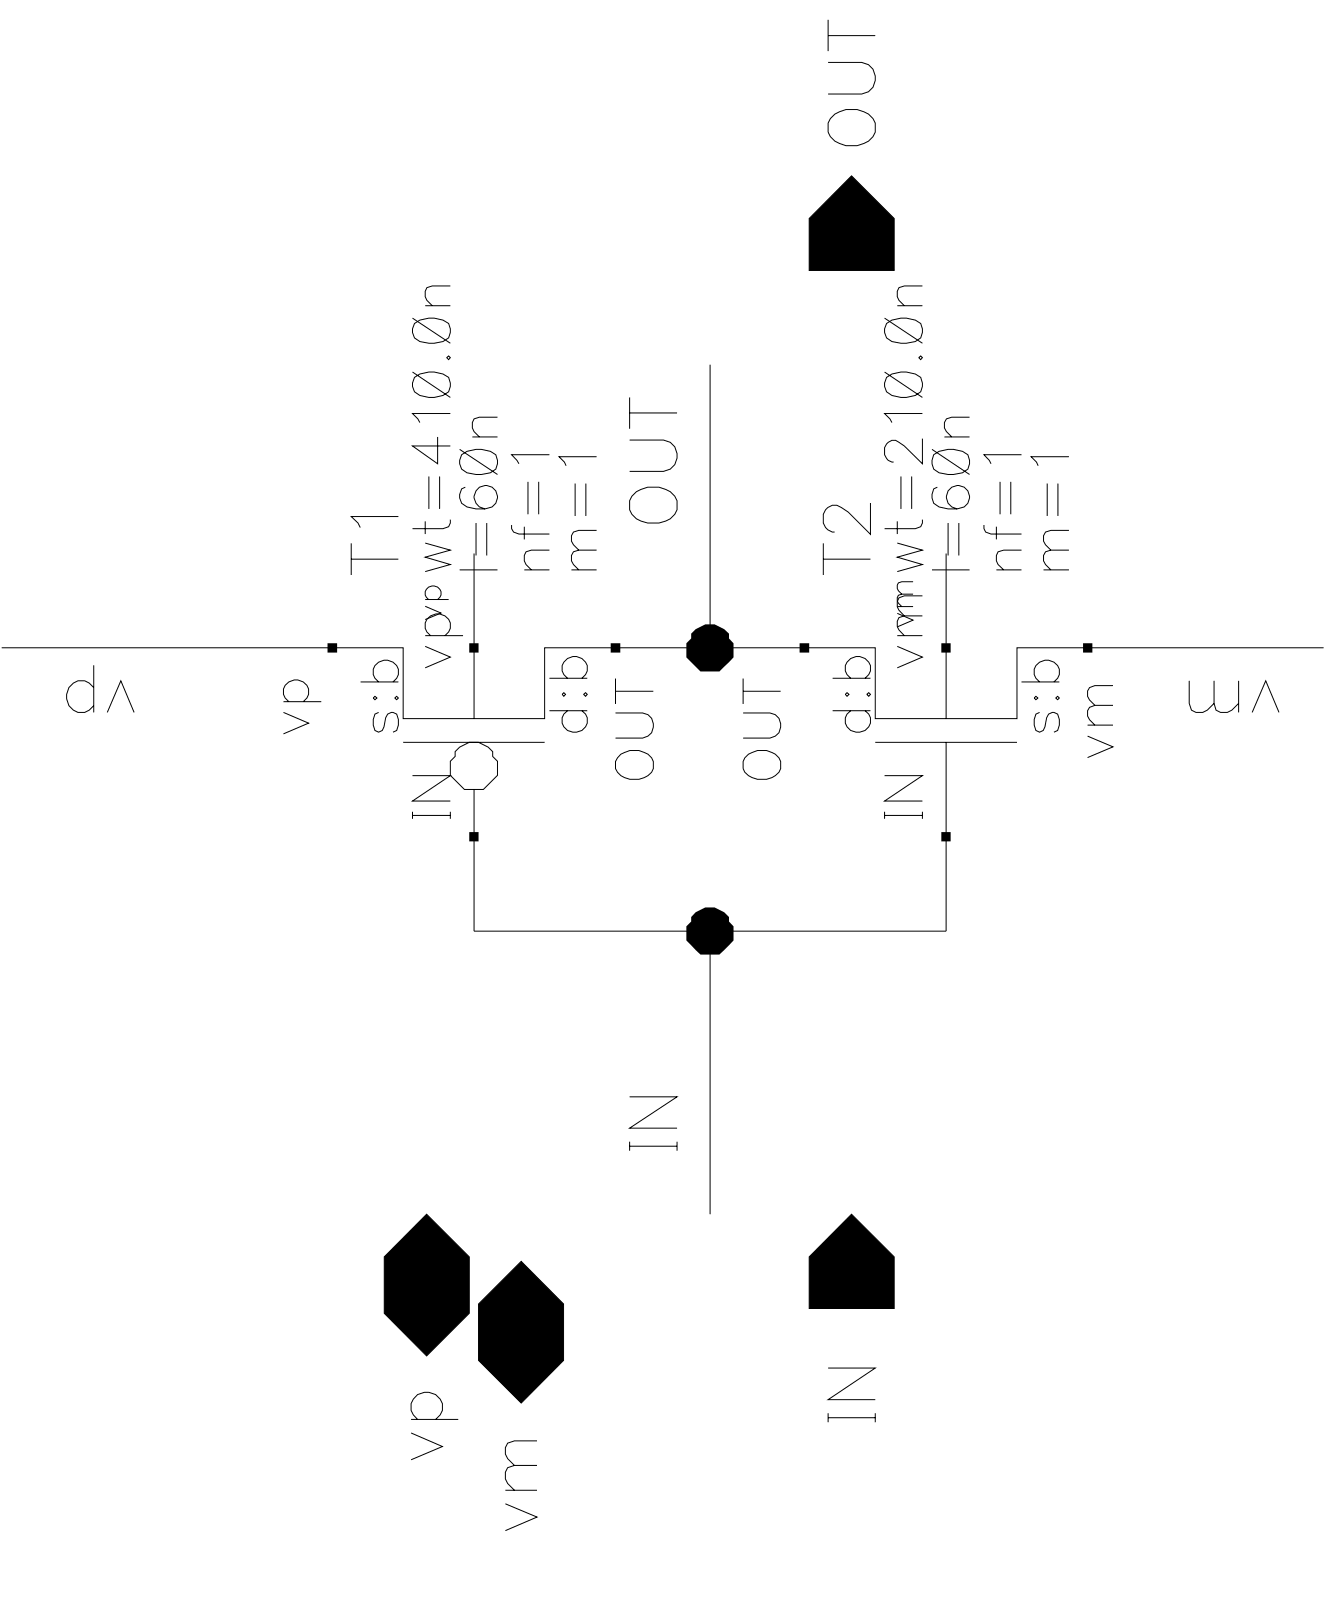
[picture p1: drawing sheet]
<svg xmlns="http://www.w3.org/2000/svg" width="398mm" height="479mm" viewBox="0 0 398 479" stroke-linecap="round" stroke-linejoin="round" font-family="sans-serif">
<g fill="none" stroke="#000" stroke-width=".3">
<path d="M248.3 18.7h10.1a4.8 4.8 0 0 1 4.1 4.8 4.8 4.8 0 0 1-4.1 4.7h-10.1M248.3 5.9v9.4M248.3 10.7h14.2M250.4 34.2a8.7 8.7 0 0 1 11.4 1.4 4.9 4.9 0 0 1-2.7 7.4 8.5 8.5 0 0 1-10.1-2 4.8 4.8 0 0 1 1.4-6.8zM255.4 52.8l12.7 12.7v15.6h-25.4v-15.6zM123.7 95.4l11.3 7.6M124.3 97a8.8 8.8 0 0 1 10.2 0l.5 1.7v1.1l-.5 1.6-1.7 1.1-2.6 .5h-1.6l-2.7-.5a3.6 3.6 0 0 1-1.6-5.5zM127.5 91.7h7.5M135 85.8h-5.4l-1.6 .5-.5 1.1v1.6l.5 1.1 1.6 1.6M265.3 95.4l11.3 7.6M265.9 97a8.8 8.8 0 0 1 10.2 0l.5 1.7v1.1l-.5 1.6-1.6 1.1-2.7 .5h-1.6l-2.7-.5a3.6 3.6 0 0 1-1.6-5.5zM269.1 91.7h7.5"/>
<path d="M276.6 85.8h-5.4l-1.6 .5-.5 1.1v1.6l.5 1.1 1.6 1.6M123.7 111.6l11.3 7.6M124.3 113.2a8.8 8.8 0 0 1 10.2 0l.5 1.7v1l-.5 1.6a8.4 8.4 0 0 1-10.2 0l-.6-1.6v-1zM133.9 107.3l.6-.5 .5 .5-.5 .6zM188.8 119.2v9.4M212.9 109.4v84.9M265.3 111.6l11.3 7.6M265.9 113.2a8.8 8.8 0 0 1 10.2 0l.5 1.7v1l-.5 1.6a8.4 8.4 0 0 1-10.2 0l-.6-1.6v-1zM275.5 107.3l.6-.5 .5 .5-.5 .6zM131.2 131.1v8l-7.5-5.3h11.3M135 124.1h-11.3l1.6 1.6 .6 1.1M137.8 134.8l11.4 7.5"/>
<path d="M138.4 136.4a8.8 8.8 0 0 1 10.3 0l.5 1.7v1l-.5 1.6-1.6 1.1-2.7 .5h-1.7l-2.7-.5a3.6 3.6 0 0 1-1.6-5.4zM141.6 131.1h7.6M149.2 125.2h-5.4l-1.6 .5-.6 1.1v1.6l.6 1.1 1.6 1.6M164.8 136.4h-11.4l1.6 1.7 .6 1M178.9 137h-11.3l1.6 1.6 .6 1.1M188.8 132h10.2a4.7 4.7 0 0 1 4.1 4.7 4.7 4.7 0 0 1-4.1 4.7h-10.2M188.8 123.9h14.2M276.6 131.6v7.5l-5.4-5.3-1.6-1.1a2.64 2.64 0 0 0-4.3 1.6v2.1a2.75 2.75 0 0 0 2.7 2.2M276.6 124.1h-11.3l1.6 1.6 .6 1.1M279.5 134.8l11.2 7.5M280 136.4a8.8 8.8 0 0 1 10.2 0l.5 1.7v1l-.5 1.6-1.6 1.1-2.7 .5h-1.6l-2.7-.5-1.6-1.1-.5-1.6v-1zM283.2 131.1h7.5"/>
<path d="M290.7 125.2h-5.3l-1.6 .5-.6 1.1v1.6l.6 1.1 1.6 1.6M306.3 136.4h-11.2l1.6 1.7 .5 1M320.5 137h-11.3l1.6 1.6 .5 1.1M119.5 155h-14.2l2.1 1.9 .6 1.4M127.5 156.4v3.8M128.6 142.9v9.8M131.8 142.9v9.8M135 155.9v1l-.5 1.1-1.7 .6h-9.1M139.5 146.1l-1.1 .6a3.6 3.6 0 0 0 1.6 5.4l2.7 .6h2.8l2.1-.6a3.5 3.5 0 0 0 .2-5.7 3.5 3.5 0 0 0-5.5 1.5 3.5 3.5 0 0 0 3.2 4.8M142.7 156.9v9.7M146 156.9v9.7M153.4 157.5v1.1l.6 1 1.6 .6h9.2"/>
<path d="M157.2 158v3.8M158.3 144.5v9.8M161.5 144.5v9.8M172.5 145v9.8M175.7 145v9.8M178.9 159.1h-5.3l-1.6 .5-.6 1.1v1.6l.6 1.1 1.6 1.6M189.5 148.9a8.6 8.6 0 0 1 12.9 0 4.9 4.9 0 0 1-2.8 7.4 9.8 9.8 0 0 1-8.8-.7 4.8 4.8 0 0 1-1.3-6.7zM261 150.9v9.4l-6.7-6.7-2-1.4a3.4 3.4 0 0 0-5.4 2.1v2.6a3.5 3.5 0 0 0 3.4 2.7M269.1 156.4v3.8M270.2 142.9v9.8M273.4 142.9v9.8M276.6 155.9v1l-.5 1.1-1.6 .6h-9.2"/>
<path d="M281.1 146.1l-1.1 .6-.5 1.7v1l.5 1.6 1.6 1.1 2.7 .6h2.7l2.1-.6a3.5 3.5 0 0 0 .3-5.7 3.5 3.5 0 0 0-5.5 1.5 3.5 3.5 0 0 0 3.1 4.8M284.3 156.9v9.7M287.5 156.9v9.7M295.1 157.5v1.1l.5 1 1.6 .6h9.1M298.8 158v3.8M299.9 144.5v9.8M303.1 144.5v9.8M314 145v9.8M317.2 145v9.8M320.5 159.1h-5.4l-1.6 .5-.6 1.1v1.6l.6 1.1 1.6 1.6M105.3 167.7h14.2M105.3 163v9.5"/>
<path d="M127.5 162.9l7.5 2.1-7.5 2.1 7.5 2.2-7.5 2.2M127.5 179.8h7M128.5 179.8a2.33 2.33 0 0 1-.2-3.6 2.33 2.33 0 0 1 3.6 .6 2.09 2.09 0 0 1-.7 3M137.8 171h11.4M142.2 166v49.6M157.2 171h7.6M164.8 165h-5.5l-1.6 .5-.5 1.1v1.6l.5 1.1 1.6 1.7M171.4 171h7.5M178.9 165h-5.3l-1.6 .5-.6 1.1v1.6l.6 1.1 1.6 1.7M246.9 167.7h14.1M246.9 163v9.5M269.1 162.9l7.5 2.1-7.5 2.1 7.5 2.2-7.5 2.2"/>
<path d="M273.8 178.2h-3.4l-1 .4-.3 .7v1l.3 .6 1 1.1M273.8 174.5h-3.4l-1 .4-.3 .6v1l.3 .7 1 1M276.6 178.7h-5.4l-1.6 .6-.5 1.1v1.6l.5 1.1 1.6 1.7M279.5 171h11.2M283.7 166v49.6M298.8 171h7.5M306.3 165h-5.3l-1.7 .5-.5 1.1v1.6l.5 1.1 1.7 1.7M312.9 171h7.6M320.5 165h-5.4l-1.6 .5-.6 1.1v1.6l.6 1.1 1.6 1.7M.5 194.3h120.4v21.3h42.4v-21.3h99.2v21.3h42.5v-21.3h91.9M28.1 199.6v14.1M127.5 181.9l4.7 2-4.7 2"/>
<path d="M127.5 193.9l7.5 3.2-7.5 3.2M127.5 190.7h11.4M129.1 190.7a3.6 3.6 0 0 1-1.4-4.4 3.6 3.6 0 0 1 4.1-2.1 3.5 3.5 0 0 1 3.2 2.6 3.5 3.5 0 0 1-1.6 3.9M269.1 184l4.7 2-4.7 2.1M269.1 193.9l7.5 3.2-7.5 3.2M269.1 182h4.7M269.1 190.7h7.5M276.6 184.8h-5.4l-1.6 .5-.5 1.1v1.6l.5 1 1.6 1.7M28.1 206.3a4.5 4.5 0 0 0-5.5-1.8 4.5 4.5 0 0 0-2.6 5.1 4.4 4.4 0 0 0 3.3 4.1 4.4 4.4 0 0 0 4.8-2M32.2 213.7l4-9.5 4 9.5M85 213.7l7.5 3.2-7.5 3.2M85 210.5h11.4"/>
<path d="M86.6 210.5a3.6 3.6 0 0 1-1.4-4.4 3.6 3.6 0 0 1 4.1-2.1 3.5 3.5 0 0 1 3.2 2.6 3.5 3.5 0 0 1-1.6 3.9M108.1 204.6h11.4M112.4 208.9l.6 .5-.6 .5-.5-.5zM113.5 213.7l-1.1 .5-.5 1.6v1.7l.5 1.6 1.1 .5 1.1-.5 .5-1.1 .6-2.7 .5-1.1 1.1-.5h.6l1.1 .5 .5 1.6v1.7l-.5 1.6-1.1 .5M113.5 204.6a3.6 3.6 0 0 1-1.4-4.4 3.6 3.6 0 0 1 4.1-2.2 3.5 3.5 0 0 1 3.3 2.7 3.5 3.5 0 0 1-1.6 3.9M118.4 209.4l.6-.5 .5 .5-.5 .5zM164.8 213.2h11.3M164.8 203.5h11.3M169.1 207.8l.5 .5-.5 .6-.5-.6zM170.2 213.2a3.5 3.5 0 0 0-1.4 4.4 3.5 3.5 0 0 0 4.1 2 3.5 3.5 0 0 0 3.2-2.6 3.5 3.5 0 0 0-1.6-3.8M170.2 203.5a3.7 3.7 0 0 1-.9-5.2 3.7 3.7 0 0 1 5.2-.8 3.4 3.4 0 0 1 0 6M175 208.3l.6-.5 .5 .5-.5 .6z"/>
<path d="M184.6 213.9h8.1a3.8 3.8 0 0 1 3.3 3.7 3.8 3.8 0 0 1-3.3 3.8h-8.1M184.6 207.4h11.3M184.6 203.6v7.6M222.8 213.9h8.1a3.8 3.8 0 0 1 3.2 3.7 3.8 3.8 0 0 1-3.2 3.8h-8.1M222.8 207.4h11.3M222.8 203.6v7.6M249.7 213.2h11.3M249.7 203.5h11.3M254 207.8l.6 .5-.6 .6-.5-.6zM255.1 213.2a3.5 3.5 0 0 0-1.4 4.4 3.5 3.5 0 0 0 4.1 2 3.5 3.5 0 0 0 3.2-2.6 3.5 3.5 0 0 0-1.6-3.8M255.1 203.5a3.7 3.7 0 0 1-.9-5.2 3.7 3.7 0 0 1 5.2-.8 3.4 3.4 0 0 1 0 6M259.9 208.3l.6-.5 .5 .5-.5 .6z"/>
<path d="M306.3 204.6h11.4M310.6 208.9l.6 .5-.6 .5-.5-.5zM311.7 213.7l-1.1 .5-.5 1.6v1.7l.5 1.6 1.1 .5 1.1-.5 .6-1.1 .5-2.7 .6-1.1 1.1-.5h.5l1.1 .5 .5 1.6v1.7l-.5 1.6-1.1 .5M311.7 204.6a3.6 3.6 0 0 1-1.4-4.4 3.6 3.6 0 0 1 4.2-2.2 3.5 3.5 0 0 1 3.2 2.7 3.5 3.5 0 0 1-1.6 3.9M316.6 209.4l.6-.5 .5 .5-.5 .5zM326.1 217.5h7.7M333.8 211.6h-5.5l-1.6 .6-.6 1v1.6l.6 1.1 1.6 1.6M333.8 205.7h-5.5l-1.6 .6-.6 1v1.6l.6 1.1 1.6 1.6M356.6 204.2v6.8l.7 2 1.3 .7h2.1l1.3-.7 2.1-2M364.1 204.2v6.8l.6 2 1.3 .7h2l1.4-.7 2-2M371.4 204.2v9.5M375.5 213.7l4.1-9.5 3.9 9.5"/>
<path d="M120.9 222.7h42.4M123.7 232.7h11.3l-11.3 7.6h11.3M136.5 225.5a7.1 7.1 0 0 1 11.2 0v1.4l1.5 1.5v4.2l-4.3 4.2h-5.6l-4.3-4.2v-4.2l1.5-1.5zM186.2 226.2a7 7 0 0 1 9.2 1.1 3.9 3.9 0 0 1-2.2 6 6.4 6.4 0 0 1-8.6-2.7v-2.2l.6-1.1zM223.4 227.3a6.8 6.8 0 0 1 10.2 0 3.9 3.9 0 0 1-2.1 6 7.1 7.1 0 0 1-8.1-1.6l-.6-1.1v-2.2zM262.5 222.7h42.5M265.3 232.7h11.3l-11.3 7.6h11.3M283.7 222.7v56.6h-141.5v-42.5M326.1 220.8l7.7 3.2-7.7 3.3M123.7 243.5v2.1M123.7 244.6h11.3M135 243.5v2.1"/>
<path d="M265.3 244.6h11.3M265.3 243.5v2.1M276.6 243.5v2.1M212.9 279.3v85M188.8 329h14.2l-14.2 9.4h14.2M188.8 342.5v2.7M188.8 343.8h14.2M203 342.5v2.7M127.9 364.3l12.8 12.7v17l-12.8 12.8-12.7-12.8v-17zM255.4 364.3l12.7 12.7v15.5h-25.4v-15.5zM143.5 391.2l12.8-12.8 12.7 12.8v16.9l-12.7 12.8-12.8-12.8zM248.3 410.4h14.2l-14.2 9.5h14.2"/>
<path d="M123.3 429.9l9.4 4-9.4 4M123.3 425.8h14.1M125.2 425.8a4.5 4.5 0 0 1-1.7-5.5 4.5 4.5 0 0 1 5.1-2.6 4.4 4.4 0 0 1 4.1 3.3 4.4 4.4 0 0 1-2.1 4.8M161 439.6h-6.7l-2.1 .7-.6 1.3v2.1l.6 1.3 2.1 2.1M161 432.2h-6.7l-2.1 .7-.6 1.4v1.9l.6 1.4 2.1 2M248.3 423.9v2.7M248.3 425.3h14.2M262.5 423.9v2.7M151.6 451.1l9.4 4-9.4 4.1M151.6 447.1h9.4"/>
</g>
<g fill="#000">
<path d="M255.4 52.8l12.7 12.7v15.6h-25.4v-15.6zM98.2 193h2.9v2.8h-2.9zM140.7 193h2.8v2.8h-2.8zM183.1 193h2.9v2.8h-2.9zM208.6 188.7a7.2 7.2 0 0 1 10 1.4v1.4l1.4 1.5v4.2l-4.3 4.2h-5.6l-4.3-4.2v-4.2l1.5-1.5v-1.4zM239.8 193h2.9v2.8h-2.9zM282.3 193h2.8v2.8h-2.8zM324.8 193h2.8v2.8h-2.8zM140.7 249.6h2.8v2.8h-2.8zM282.3 249.6h2.8v2.8h-2.8zM208.6 273.7a7.1 7.1 0 0 1 10 1.4v1.4l1.4 1.4v4.2l-4.3 4.3h-5.6l-4.3-4.3v-4.2l1.5-1.4v-1.4zM127.9 364.3l12.8 12.7v17l-12.8 12.8-12.7-12.8v-17z"/>
<path d="M143.5 391.2l12.8-12.8 12.7 12.8v16.9l-12.7 12.8-12.8-12.8zM255.4 364.3l12.7 12.7v15.5h-25.4v-15.5z"/>
</g>
</svg>
